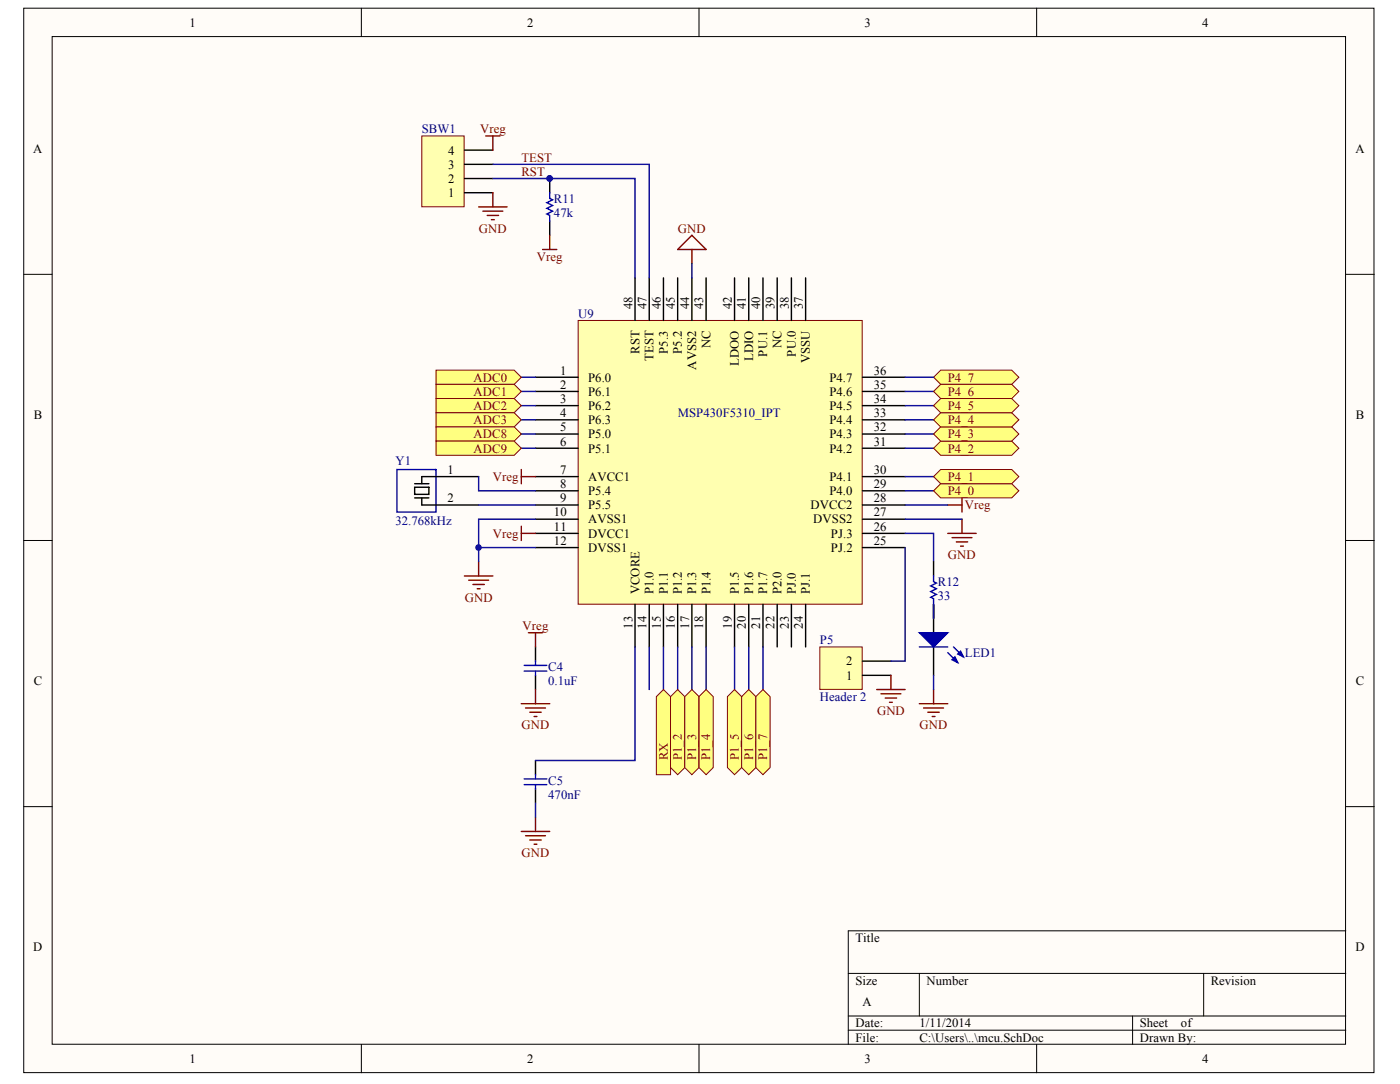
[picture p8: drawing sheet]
<svg xmlns="http://www.w3.org/2000/svg" width="279mm" height="216mm" viewBox="0 0 279 216" stroke-linecap="round" stroke-linejoin="round" font-family="sans-serif">
<defs><g id="words">
<g font-size="2.5">
<text x="37.7" y="5.3">1</text>
<text x="105.1" y="5.3">2</text>
<text x="172.3" y="5.3">3</text>
<text x="239.6" y="5.3">4</text>
<text x="6.6" y="30.4">A</text>
<text x="89.3" y="33.6">3</text>
<text x="89.3" y="30.8">4</text>
<text x="270.2" y="30.4">A</text>
<text x="89.3" y="39.3">1</text>
<text x="89.3" y="36.4">2</text>
<text x="126" y="61.6" transform="rotate(-90 126 61.6)">48</text>
<text x="128.9" y="61.6" transform="rotate(-90 128.9 61.6)">47</text>
<text x="131.7" y="61.6" transform="rotate(-90 131.7 61.6)">46</text>
<text x="134.5" y="61.6" transform="rotate(-90 134.5 61.6)">45</text>
<text x="137.4" y="61.6" transform="rotate(-90 137.4 61.6)">44</text>
<text x="140.2" y="61.6" transform="rotate(-90 140.2 61.6)">43</text>
<text x="145.8" y="61.6" transform="rotate(-90 145.8 61.6)">42</text>
<text x="148.7" y="61.6" transform="rotate(-90 148.7 61.6)">41</text>
<text x="151.5" y="61.6" transform="rotate(-90 151.5 61.6)">40</text>
<text x="154.4" y="61.6" transform="rotate(-90 154.4 61.6)">39</text>
<text x="157.2" y="61.6" transform="rotate(-90 157.2 61.6)">38</text>
<text x="160" y="61.6" transform="rotate(-90 160 61.6)">37</text>
<text x="127.4" y="70.5" transform="rotate(-90 127.4 70.5)">RST</text>
<text x="130.3" y="71.9" transform="rotate(-90 130.3 71.9)">TEST</text>
<text x="133.1" y="70.4" transform="rotate(-90 133.1 70.4)">P5.3</text>
<text x="135.9" y="70.4" transform="rotate(-90 135.9 70.4)">P5.2</text>
<text x="141.6" y="69.4" transform="rotate(-90 141.6 69.4)">NC</text>
<text x="150.1" y="71.9" transform="rotate(-90 150.1 71.9)">LDIO</text>
<text x="152.9" y="71" transform="rotate(-90 152.9 71)">PU.1</text>
<text x="155.8" y="69.4" transform="rotate(-90 155.8 69.4)">NC</text>
<text x="158.6" y="71" transform="rotate(-90 158.6 71)">PU.0</text>
<text x="111.7" y="74.6">1</text>
<text x="111.7" y="77.4">2</text>
<text x="117.2" y="76">P6.0</text>
<text x="138.8" y="73.6" transform="rotate(-90 138.8 73.6)">AVSS2</text>
<text x="147.3" y="72.9" transform="rotate(-90 147.3 72.9)">LDOO</text>
<text x="161.4" y="72.4" transform="rotate(-90 161.4 72.4)">VSSU</text>
<text x="165.3" y="76">P4.7</text>
<text x="174.2" y="77.4">35</text>
<text x="174.2" y="74.6">36</text>
<text x="6.7" y="83.4">B</text>
<text x="111.7" y="80.2">3</text>
<text x="111.7" y="83.1">4</text>
<text x="117.2" y="78.8">P6.1</text>
<text x="117.2" y="81.6">P6.2</text>
<text x="165.3" y="81.6">P4.5</text>
<text x="165.3" y="78.8">P4.6</text>
<text x="174.2" y="83.1">33</text>
<text x="174.2" y="80.2">34</text>
<text x="270.2" y="83.4">B</text>
<text x="111.7" y="85.9">5</text>
<text x="111.7" y="88.7">6</text>
<text x="117.2" y="84.5">P6.3</text>
<text x="117.2" y="87.3">P5.0</text>
<text x="165.3" y="87.3">P4.3</text>
<text x="165.3" y="84.5">P4.4</text>
<text x="174.2" y="88.7">31</text>
<text x="174.2" y="85.9">32</text>
<text x="89.2" y="94.4">1</text>
<text x="111.7" y="94.4">7</text>
<text x="117.2" y="90.1">P5.1</text>
<text x="117.2" y="95.8">AVCC1</text>
<text x="165.3" y="95.8">P4.1</text>
<text x="165.3" y="90.1">P4.2</text>
<text x="174.2" y="94.4">30</text>
<text x="89.2" y="100">2</text>
<text x="111.7" y="97.2">8</text>
<text x="111.7" y="100">9</text>
<text x="117.2" y="98.6">P5.4</text>
<text x="117.2" y="101.4">P5.5</text>
<text x="161.6" y="101.4">DVCC2</text>
<text x="165.3" y="98.6">P4.0</text>
<text x="174.2" y="100">28</text>
<text x="174.2" y="97.2">29</text>
<text x="110.4" y="102.9">10</text>
<text x="110.4" y="105.7">11</text>
<text x="117.2" y="104.3">AVSS1</text>
<text x="117.2" y="107.1">DVCC1</text>
<text x="162.1" y="104.3">DVSS2</text>
<text x="165.6" y="107.1">PJ.3</text>
<text x="174.2" y="105.7">26</text>
<text x="174.2" y="102.9">27</text>
<text x="110.4" y="108.5">12</text>
<text x="117.2" y="109.9">DVSS1</text>
<text x="165.6" y="109.9">PJ.2</text>
<text x="174.2" y="108.5">25</text>
<text x="127.4" y="118.4" transform="rotate(-90 127.4 118.4)">VCORE</text>
<text x="130.3" y="118.4" transform="rotate(-90 130.3 118.4)">P1.0</text>
<text x="133.1" y="118.4" transform="rotate(-90 133.1 118.4)">P1.1</text>
<text x="135.9" y="118.4" transform="rotate(-90 135.9 118.4)">P1.2</text>
<text x="138.8" y="118.4" transform="rotate(-90 138.8 118.4)">P1.3</text>
<text x="141.6" y="118.4" transform="rotate(-90 141.6 118.4)">P1.4</text>
<text x="147.3" y="118.4" transform="rotate(-90 147.3 118.4)">P1.5</text>
<text x="150.1" y="118.4" transform="rotate(-90 150.1 118.4)">P1.6</text>
<text x="152.9" y="118.4" transform="rotate(-90 152.9 118.4)">P1.7</text>
<text x="155.8" y="118.4" transform="rotate(-90 155.8 118.4)">P2.0</text>
<text x="158.6" y="118.4" transform="rotate(-90 158.6 118.4)">PJ.0</text>
<text x="161.4" y="118.4" transform="rotate(-90 161.4 118.4)">PJ.1</text>
<text x="126" y="125.2" transform="rotate(-90 126 125.2)">13</text>
<text x="128.9" y="125.2" transform="rotate(-90 128.9 125.2)">14</text>
<text x="131.7" y="125.2" transform="rotate(-90 131.7 125.2)">15</text>
<text x="134.5" y="125.2" transform="rotate(-90 134.5 125.2)">16</text>
<text x="137.4" y="125.2" transform="rotate(-90 137.4 125.2)">17</text>
<text x="140.2" y="125.2" transform="rotate(-90 140.2 125.2)">18</text>
<text x="145.8" y="125.2" transform="rotate(-90 145.8 125.2)">19</text>
<text x="148.7" y="125.2" transform="rotate(-90 148.7 125.2)">20</text>
<text x="151.5" y="125.2" transform="rotate(-90 151.5 125.2)">21</text>
<text x="154.4" y="125.2" transform="rotate(-90 154.4 125.2)">22</text>
<text x="157.2" y="125.2" transform="rotate(-90 157.2 125.2)">23</text>
<text x="160" y="125.2" transform="rotate(-90 160 125.2)">24</text>
<text x="6.7" y="136.4">C</text>
<text x="168.6" y="135.4">1</text>
<text x="168.6" y="132.5">2</text>
<text x="270.2" y="136.4">C</text>
<text x="6.6" y="189.4">D</text>
<text x="170.5" y="187.7">Title</text>
<text x="270.2" y="189.4">D</text>
<text x="170.5" y="196.1">Size</text>
<text x="184.6" y="196.1">Number</text>
<text x="241.3" y="196.1">Revision</text>
<text x="171.9" y="200.4">A</text>
<text x="170.5" y="204.6">Date:</text>
<text x="170.5" y="207.5">File:</text>
<text x="183.3" y="204.6">1/11/2014</text>
<text x="183.3" y="207.5">C:\Users\..\mcu.SchDoc</text>
<text x="227.2" y="204.6">Sheet</text>
<text x="227.2" y="207.5">Drawn By:</text>
<text x="235.4" y="204.6">of</text>
<text x="37.7" y="211.7">1</text>
<text x="105.1" y="211.7">2</text>
<text x="172.3" y="211.7">3</text>
<text x="239.6" y="211.7">4</text>
</g>
<g font-size="2.5" fill="#000080">
<text x="84.1" y="26.5">SBW1</text>
<text x="110.4" y="40.4">R11</text>
<text x="110.4" y="43.2">47k</text>
<text x="115.2" y="63.3">U9</text>
<text x="135.1" y="83.1">MSP430F5310_IPT</text>
<text x="78.8" y="92.7">Y1</text>
<text x="78.8" y="104.6">32.768kHz</text>
<text x="186.9" y="119.5">33</text>
<text x="186.9" y="116.7">R12</text>
<text x="163.4" y="128.3">P5</text>
<text x="192.3" y="130.9">LED1</text>
<text x="109.3" y="136.5">0.1uF</text>
<text x="109.3" y="133.7">C4</text>
<text x="163.4" y="139.6">Header 2</text>
<text x="109.3" y="159.1">470nF</text>
<text x="109.3" y="156.3">C5</text>
</g>
<g font-size="2.5" fill="#800000">
<text x="95.7" y="26.5">Vreg</text>
<text x="103.9" y="35">RST</text>
<text x="103.9" y="32.2">TEST</text>
<text x="95.5" y="46.3">GND</text>
<text x="135.1" y="46.3">GND</text>
<text x="107" y="52">Vreg</text>
<text x="94.4" y="76">ADC0</text>
<text x="188.9" y="76">P4_7</text>
<text x="94.4" y="78.8">ADC1</text>
<text x="94.4" y="81.6">ADC2</text>
<text x="188.9" y="81.6">P4_5</text>
<text x="188.9" y="78.8">P4_6</text>
<text x="94.4" y="84.5">ADC3</text>
<text x="94.4" y="87.3">ADC8</text>
<text x="188.9" y="87.3">P4_3</text>
<text x="188.9" y="84.5">P4_4</text>
<text x="94.4" y="90.1">ADC9</text>
<text x="98.2" y="95.8">Vreg</text>
<text x="188.9" y="95.8">P4_1</text>
<text x="188.9" y="90.1">P4_2</text>
<text x="188.9" y="98.6">P4_0</text>
<text x="192.3" y="101.4">Vreg</text>
<text x="98.2" y="107.1">Vreg</text>
<text x="189" y="111.4">GND</text>
<text x="92.6" y="119.8">GND</text>
<text x="104.2" y="125.5">Vreg</text>
<text x="174.8" y="142.4">GND</text>
<text x="104" y="145.2">GND</text>
<text x="183.3" y="145.2">GND</text>
<text x="133.1" y="151.5" transform="rotate(-90 133.1 151.5)">RX</text>
<text x="135.9" y="151.5" transform="rotate(-90 135.9 151.5)">P1_2</text>
<text x="138.7" y="151.5" transform="rotate(-90 138.7 151.5)">P1_3</text>
<text x="141.6" y="151.5" transform="rotate(-90 141.6 151.5)">P1_4</text>
<text x="147.3" y="151.5" transform="rotate(-90 147.3 151.5)">P1_5</text>
<text x="150.1" y="151.5" transform="rotate(-90 150.1 151.5)">P1_6</text>
<text x="152.9" y="151.5" transform="rotate(-90 152.9 151.5)">P1_7</text>
<text x="104" y="170.7">GND</text>
</g>
</g></defs>
<g fill="#fffcf8" stroke="#000" stroke-width=".2">
<path d="M4.7 1.6h269.2v212h-269.2z"/>
<path d="M10.4 7.3h257.8v200.7h-257.8z"/>
</g>
<g fill="none" stroke="#000" stroke-width=".2">
<path d="M72 1.6v5.7M139.3 1.6v5.7M206.6 1.6v5.7M4.7 54.6h5.7M268.3 54.6h5.6M4.7 107.6h5.7M268.3 107.6h5.6M4.7 160.7h5.7M268.3 160.7h5.6M169.1 193.9h99.2M183.2 193.9v8.5M239.9 193.9v8.5"/>
<path d="M268.3 185.4h-99.2v22.6M72 208v5.7M139.3 208v5.7M169.1 202.4h99.2M169.1 205.2h99.2M206.6 208v5.7M225.7 202.4v5.6"/>
</g>
<path d="M115.2 63.8h56.7v56.5h-56.7z" fill="#ffffb0" stroke="#800000" stroke-width=".2"/>
<g fill="none" stroke="#000" stroke-width=".28">
<path d="M126.6 55.3v8.5M129.4 55.3v8.5M132.2 55.3v8.5M135.1 55.3v8.5M137.9 55.3v8.5M140.7 55.3v8.5M146.4 55.3v8.5M149.2 55.3v8.5M152.1 55.3v8.5M154.9 55.3v8.5M157.7 55.3v8.5M160.6 55.3v8.5"/>
<path d="M106.7 75.1h8.5M106.7 78h8.5M171.9 75.1h8.5M171.9 78h8.5M106.7 80.8h8.5M106.7 83.6h8.5M106.7 86.4h8.5M106.7 89.3h8.5M106.7 94.9h8.5M106.7 97.8h8.5M171.9 80.8h8.5M171.9 83.6h8.5"/>
<path d="M171.9 86.4h8.5M171.9 89.3h8.5M171.9 94.9h8.5M171.9 97.8h8.5M106.7 100.6h8.5M106.7 103.4h8.5M106.7 106.2h8.5M106.7 109.1h8.5M171.9 100.6h8.5M171.9 103.4h8.5M171.9 106.2h8.5M171.9 109.1h8.5"/>
<path d="M126.6 120.4v8.5M129.4 120.4v8.5M132.2 120.4v8.5M135.1 120.4v8.5M137.9 120.4v8.5M140.7 120.4v8.5M146.4 120.4v8.5M149.2 120.4v8.5M152.1 120.4v8.5M154.9 120.4v8.5M157.7 120.4v8.5M160.6 120.4v8.5"/>
</g>
<path d="M84.1 27.1h8.4v14.1h-8.4z" fill="#ffffb0" stroke="#800000" stroke-width=".2"/>
<path d="M92.6 38.4h5.6M92.6 35.6h5.6M92.6 32.7h5.6M92.6 29.9h5.6M109.6 35.6v2.8M109.6 44v2.9M106.7 128.9v2.8M106.7 134.5v2.8M186.1 120.4v5.6M186.1 128.9v5.6M106.7 151.5v2.8M106.7 157.1v2.8" fill="none" stroke="#000" stroke-width=".28"/>
<g fill="none" stroke="#800000" stroke-width=".28">
<path d="M96.8 27.1h2.9M98.2 27.1v2.8M98.2 38.4v2.8M95.4 41.2h5.7M96.3 42.1h3.9M97.1 42.9h2.3M98 43.8h.5M108.2 49.7h2.8M109.6 46.9v2.8M103.9 93.5v2.8M103.9 94.9h2.8M191.7 99.2v2.8"/>
<path d="M92.6 114.7h5.6M93.4 115.6h4M94.3 116.4h2.2M95.1 117.3h.6M95.4 111.9v2.8M103.9 106.2h2.8M103.9 104.8v2.8M188.9 106.2h5.7M188.9 100.6h2.8M189.8 107.1h3.9M190.6 107.9h2.3M191.5 108.8h.5"/>
<path d="M191.7 103.4v2.8M105.3 126h2.9M106.7 126v2.9M106.7 137.3v2.9M103.9 140.2h5.7M104.8 141h3.9M105.6 141.9h2.3M106.5 142.7h.5M103.9 165.6h5.7M104.8 166.5h3.9M105.6 167.3h2.3M106.5 168.1h.5"/>
<path d="M106.7 162.8v2.8"/>
</g>
<g fill="#000080" stroke="#000080" stroke-width=".2">
<circle cx="109.5" cy="35.5" r=".54"/>
<circle cx="95.4" cy="109" r=".54"/>
</g>
<path d="M109.6 38.4v1.1l.5 .3-1.1 .6 1.1 .5-1.1 .6 1.1 .6-1.1 .5 .6 .3v1.1M104.5 132.5h4.5M104.5 133.7h4.5M106.7 131.7v.8M106.7 133.7v.8M183.2 128.9h5.7M188.9 130l2 2M190 128.9l2 1.9M104.5 155.1h4.5M104.5 156.3h4.5M106.7 154.3v.8M106.7 156.3v.8" fill="none" stroke="#00f" stroke-width=".28"/>
<g fill="none" stroke="#000080" stroke-width=".28">
<path d="M98.2 35.6h28.4v19.7M98.2 32.7h31.2v22.6M103.9 78h2.8M103.9 75.1h2.8M180.4 78h5.7M103.9 80.8h2.8M103.9 83.6h2.8M103.9 86.4h2.8M103.9 89.3h2.8M180.4 80.8h5.7M180.4 83.6h5.7M180.4 86.4h5.7"/>
<path d="M180.4 89.3h5.7M180.4 94.9h5.7M95.4 109.1h11.3M106.7 103.4h-11.3v8.5M180.4 106.2h5.7v5.7M180.4 103.4h11.3M180.4 100.6h8.5M126.6 128.9v22.6h-19.9M129.4 128.9v8.4M132.2 128.9v8.4M135.1 128.9v8.4M137.9 128.9v8.4"/>
<path d="M140.7 128.9v8.4M146.4 128.9v8.4M149.2 128.9v8.4M152.1 128.9v8.4M106.7 159.9v2.9"/>
</g>
<g fill="#00f" stroke="#00f" stroke-width=".28">
<path d="M183.2 126h5.7l-2.8 2.9z"/>
<path d="M189.8 131.4l.5-.6 .6 1.2z"/>
<path d="M190.9 130.3l.6-.6 .5 1.1z"/>
</g>
<g fill="#ffff80" stroke="#800000" stroke-width=".2">
<path d="M130.8 138.7l1.4-1.4 1.5 1.4v15.6h-2.9z" fill-rule="evenodd"/>
<path d="M186.1 75.1l1.4-1.4h14.2l1.4 1.4-1.4 1.5h-14.2z" fill-rule="evenodd"/>
<path d="M86.9 73.7h15.6l1.4 1.4-1.4 1.5h-15.6z" fill-rule="evenodd"/>
<path d="M86.9 76.6h15.6l1.4 1.4-1.4 1.4h-15.6z" fill-rule="evenodd"/>
</g>
<path d="M186.1 111.9v2.8M186.1 120.4v2.8" fill="none" stroke="#000" stroke-width=".28"/>
<path d="M186.1 114.7v1.1l.5 .3-1.1 .6 1.1 .6-1.1 .5 1.1 .6-1.1 .6 .6 .2v1.2" fill="none" stroke="#00f" stroke-width=".28"/>
<path d="M186.1 137.3v2.9M183.2 140.2h5.7M184.1 141h4M184.9 141.9h2.3M185.8 142.7h.6" fill="none" stroke="#800000" stroke-width=".28"/>
<g fill="#ffff80" stroke="#800000" stroke-width=".2">
<path d="M86.9 79.4h15.6l1.4 1.4-1.4 1.4h-15.6z" fill-rule="evenodd"/>
<path d="M86.9 82.2h15.6l1.4 1.4-1.4 1.4h-15.6z" fill-rule="evenodd"/>
</g>
<path d="M180.4 75.1h5.7" fill="none" stroke="#000080" stroke-width=".28"/>
<g fill="#ffff80" stroke="#800000" stroke-width=".2">
<path d="M86.9 85h15.6l1.4 1.4-1.4 1.5h-15.6z" fill-rule="evenodd"/>
<path d="M86.9 87.9h15.6l1.4 1.4-1.4 1.4h-15.6z" fill-rule="evenodd"/>
<path d="M133.7 138.7l1.4-1.4 1.4 1.4v14.2l-1.4 1.4-1.4-1.4z" fill-rule="evenodd"/>
<path d="M136.5 138.7l1.4-1.4 1.4 1.4v14.2l-1.4 1.4-1.4-1.4z" fill-rule="evenodd"/>
<path d="M139.3 138.7l1.4-1.4 1.5 1.4v14.2l-1.5 1.4-1.4-1.4z" fill-rule="evenodd"/>
<path d="M145 138.7l1.4-1.4 1.4 1.4v14.2l-1.4 1.4-1.4-1.4z" fill-rule="evenodd"/>
<path d="M147.8 138.7l1.4-1.4 1.5 1.4v14.2l-1.5 1.4-1.4-1.4z" fill-rule="evenodd"/>
<path d="M150.7 138.7l1.4-1.4 1.4 1.4v14.2l-1.4 1.4-1.4-1.4z" fill-rule="evenodd"/>
</g>
<path d="M180.4 97.8h5.7" fill="none" stroke="#000080" stroke-width=".28"/>
<path d="M135.1 49.7l2.8-2.8 2.8 2.8zM137.9 49.7v2.8" fill="none" stroke="#800000" stroke-width=".28"/>
<g fill="#ffff80" stroke="#800000" stroke-width=".2">
<path d="M186.1 97.8l1.4-1.5h14.2l1.4 1.5-1.4 1.4h-14.2z" fill-rule="evenodd"/>
<path d="M186.1 94.9l1.4-1.4h14.2l1.4 1.4-1.4 1.4h-14.2z" fill-rule="evenodd"/>
<path d="M186.1 89.3l1.4-1.4h14.2l1.4 1.4-1.4 1.4h-14.2z" fill-rule="evenodd"/>
<path d="M186.1 86.4l1.4-1.4h14.2l1.4 1.4-1.4 1.5h-14.2z" fill-rule="evenodd"/>
<path d="M186.1 83.6l1.4-1.4h14.2l1.4 1.4-1.4 1.4h-14.2z" fill-rule="evenodd"/>
<path d="M186.1 80.8l1.4-1.4h14.2l1.4 1.4-1.4 1.4h-14.2z" fill-rule="evenodd"/>
<path d="M186.1 78l1.4-1.4h14.2l1.4 1.4-1.4 1.4h-14.2z" fill-rule="evenodd"/>
</g>
<path d="M137.9 52.5v2.8M95.4 94.9v2.9h11.3M95.4 100.6h11.3M186.1 120.4v2.8M186.1 134.5v2.8" fill="none" stroke="#000080" stroke-width=".28"/>
<path d="M79.1 93.5h7.8v8.5h-7.8z" fill="none" stroke="#00f" stroke-width=".28"/>
<path d="M82.7 97h2.8v1.5h-2.8zM82.7 99.2h2.8M82.7 96.3h2.8M84.1 99.2v1.4h11.3M95.4 94.9h-11.3v1.4" fill="none" stroke="#000" stroke-width=".28"/>
<path d="M163.4 128.9h8.5v8.4h-8.5z" fill="#ffffb0" stroke="#800000" stroke-width=".2"/>
<path d="M171.9 134.5h5.7M171.9 131.7h5.7" fill="none" stroke="#000" stroke-width=".28"/>
<path d="M180.4 109.1v22.6h-2.8" fill="none" stroke="#000080" stroke-width=".28"/>
<path d="M174.7 137.3h5.7M175.6 138.2h4M176.4 139h2.3M177.3 139.9h.6M177.6 134.5v2.8" fill="none" stroke="#800000" stroke-width=".28"/>
<use href="#words"/>
</svg>
